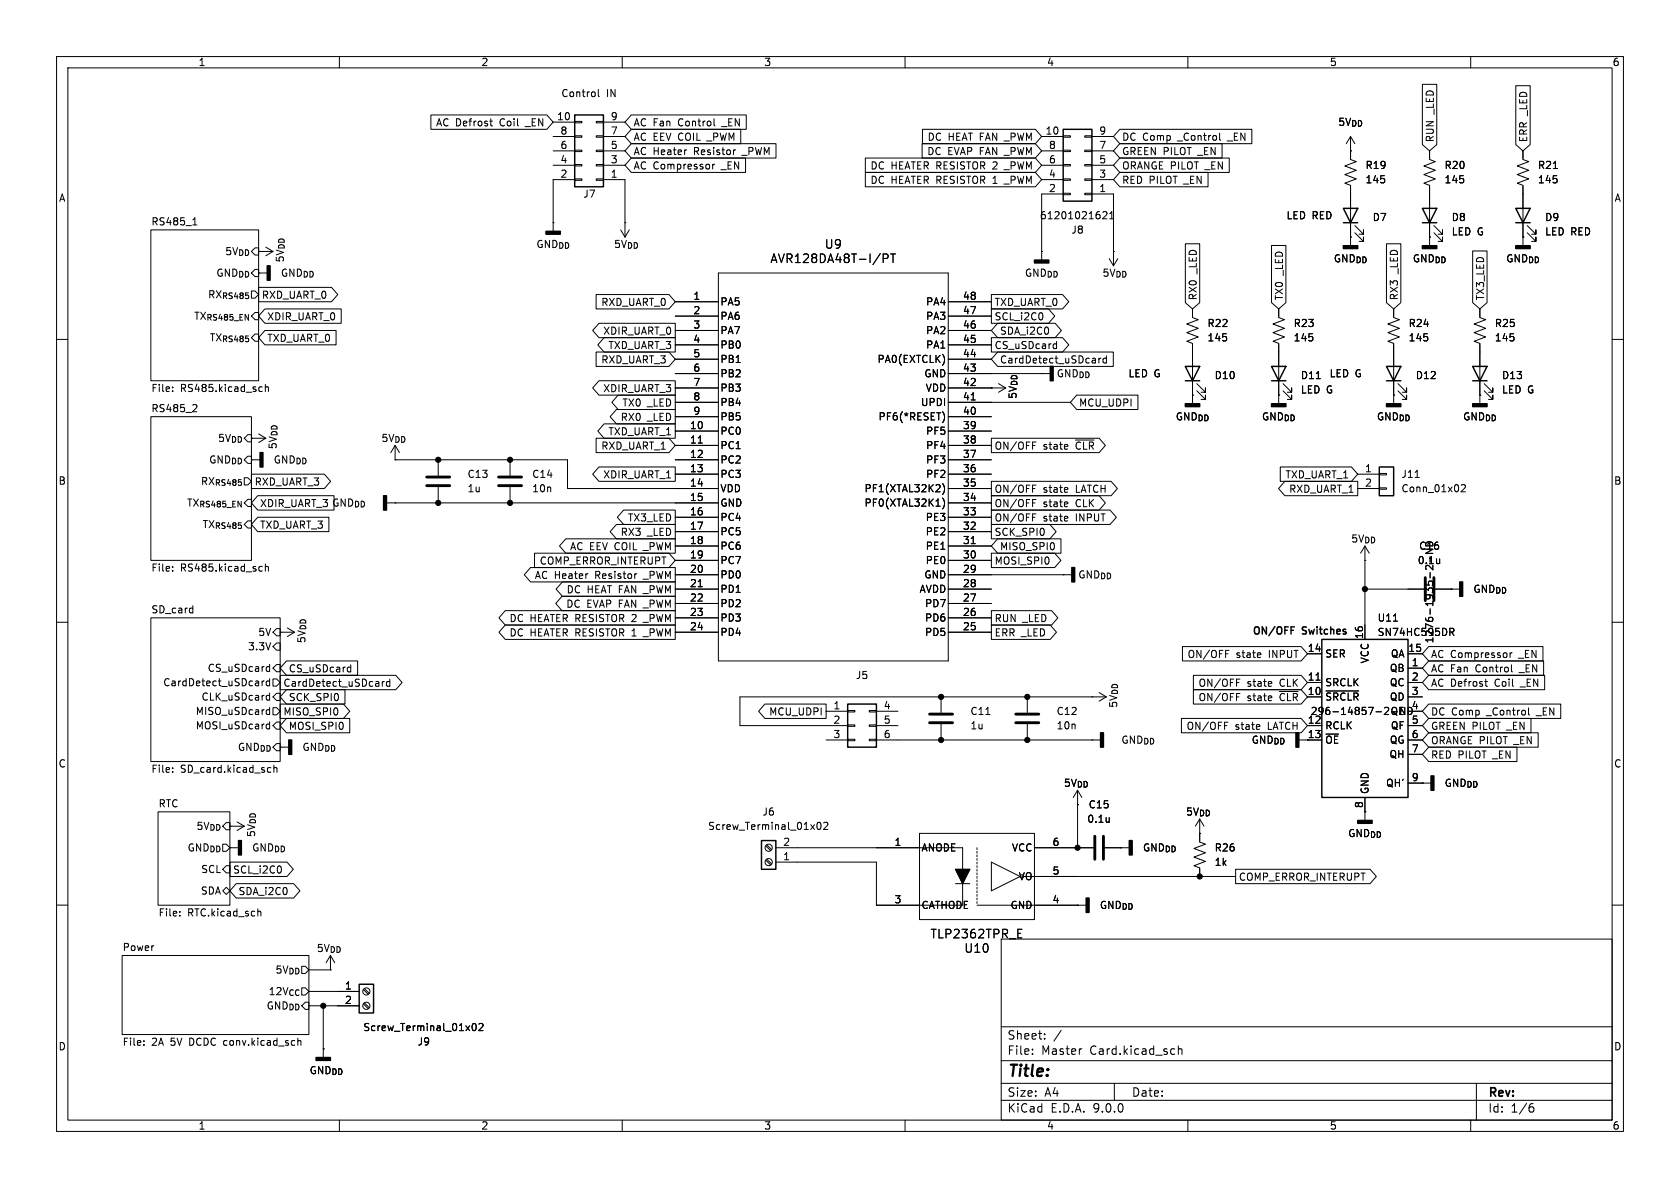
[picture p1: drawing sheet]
<svg xmlns="http://www.w3.org/2000/svg" width="297mm" height="210mm" viewBox="0 0 297 210" stroke-linecap="round" stroke-linejoin="round" font-family="sans-serif">
<defs><g id="words">
<text font-size="2.8" x="178" y="190.9">Title:</text>
<g font-size="2.1">
<text x="136.1" y="46.7">AVR128DA48T-I/PT</text>
<text x="145.7" y="44.2">U9</text>
<text x="164.4" y="166.1">TLP2362TPR_E</text>
<text x="170.4" y="168.6">U10</text>
<text x="178" y="184">Sheet:</text>
<text x="178" y="186.7">File:</text>
<text x="184.1" y="186.7">Master</text>
<text x="192.7" y="186.7">Card.kicad_sch</text>
<text x="178" y="196.9">KiCad</text>
<text x="178" y="194.1">Size:</text>
<text x="184.7" y="194.1">A4</text>
<text x="185.7" y="196.9">E.D.A.</text>
<text x="193.3" y="196.9">9.0.0</text>
<text x="200" y="194.1">Date:</text>
<text x="263" y="194.3">Rev:</text>
<text x="263" y="196.9">Id:</text>
<text x="267.1" y="196.9">1/6</text>
</g>
<g font-size="1.8">
<text x="35" y="11.9">1</text>
<text x="85" y="11.9">2</text>
<text x="135" y="11.9">3</text>
<text x="185" y="11.9">4</text>
<text x="235" y="11.9">5</text>
<text x="285" y="11.9">6</text>
<text x="99.1" y="17.4">Control</text>
<text x="107.2" y="17.4">IN</text>
<text x="77" y="22.5">AC Defrost</text>
<text x="88.5" y="22.5">Coil</text>
<text x="93.3" y="22.5">_EN</text>
<text x="98.4" y="21.3">10</text>
<text x="99" y="23.9">8</text>
<text x="107.9" y="23.9">7</text>
<text x="107.9" y="21.3">9</text>
<text x="111.9" y="22.5">AC Fan</text>
<text x="120" y="22.5">Control</text>
<text x="128.1" y="22.5">_EN</text>
<text x="184.7" y="23.9">10</text>
<text x="194.2" y="23.9">9</text>
<text x="236.5" y="22.5">5V_{DD}</text>
<text x="253.7" y="20.1" transform="rotate(-90 253.7 20.1)">_LED</text>
<text x="99" y="29">4</text>
<text x="99" y="26.4">6</text>
<text x="107.9" y="29">3</text>
<text x="107.9" y="26.4">5</text>
<text x="111.9" y="27.6">AC Heater</text>
<text x="111.9" y="25.1">AC EEV COIL</text>
<text x="122.8" y="27.6">Resistor</text>
<text x="125.4" y="25.1">_PWM</text>
<text x="131.6" y="27.6">_PWM</text>
<text x="163.8" y="27.6">DC EVAP FAN _PWM</text>
<text x="163.9" y="25.1">DC HEAT FAN _PWM</text>
<text x="185.3" y="29">6</text>
<text x="185.3" y="26.4">8</text>
<text x="194.2" y="29">5</text>
<text x="194.2" y="26.4">7</text>
<text x="198.3" y="27.6">GREEN PILOT</text>
<text x="198.3" y="25.1">DC Comp</text>
<text x="208.4" y="25.1">_Control</text>
<text x="212" y="27.6">_EN</text>
<text x="217.5" y="25.1">_EN</text>
<text x="253.7" y="25.2" transform="rotate(-90 253.7 25.2)">RUN</text>
<text x="270.2" y="25.2" transform="rotate(-90 270.2 25.2)">ERR _LED</text>
<text x="10.3" y="35.9">A</text>
<text x="99" y="31.5">2</text>
<text x="103" y="35.2">J7</text>
<text x="107.9" y="31.5">1</text>
<text x="111.9" y="30.2">AC Compressor</text>
<text x="127.7" y="30.2">_EN</text>
<text x="153.8" y="30.2">DC HEATER RESISTOR 2</text>
<text x="153.8" y="32.7">DC HEATER RESISTOR 1</text>
<text x="178.2" y="30.2">_PWM</text>
<text x="178.2" y="32.7">_PWM</text>
<text x="185.3" y="34">2</text>
<text x="185.3" y="31.5">4</text>
<text x="194.2" y="34">1</text>
<text x="194.2" y="31.5">3</text>
<text x="198.3" y="30.2">ORANGE PILOT</text>
<text x="198.3" y="32.7">RED PILOT</text>
<text x="209.5" y="32.7">_EN</text>
<text x="213.3" y="30.2">_EN</text>
<text x="241.3" y="32.6">145</text>
<text x="241.3" y="30.1">R19</text>
<text x="255.3" y="32.6">145</text>
<text x="255.3" y="30.1">R20</text>
<text x="271.8" y="32.6">145</text>
<text x="271.8" y="30.1">R21</text>
<text x="285.3" y="35.9">A</text>
<text x="26.7" y="39.9">RS485_1</text>
<text x="183.7" y="39">61201021621</text>
<text x="189.3" y="41.5">J8</text>
<text x="227.3" y="39">LED RED</text>
<text x="242.6" y="39.3">D7</text>
<text x="256.5" y="39.3">D8</text>
<text x="256.5" y="41.8">LED G</text>
<text x="273.1" y="39.3">D9</text>
<text x="273.1" y="41.8">LED RED</text>
<text x="39.7" y="45.3">5V_{DD}</text>
<text x="50.4" y="46.5" transform="rotate(-90 50.4 46.5)">5V_{DD}</text>
<text x="94.7" y="44">GND_{DD}</text>
<text x="108.4" y="44">5V_{DD}</text>
<text x="235.7" y="46.6">GND_{DD}</text>
<text x="249.7" y="46.6">GND_{DD}</text>
<text x="266.2" y="46.6">GND_{DD}</text>
<text x="36.6" y="52.9">RX_{RS485}RXD_UART_0</text>
<text x="38.1" y="49.1">GND_{DD}</text>
<text x="49.5" y="49.1">GND_{DD}</text>
<text x="122.5" y="53.1">1</text>
<text x="170.1" y="53.1">48</text>
<text x="181.1" y="49.1">GND_{DD}</text>
<text x="194.8" y="49.1">5V_{DD}</text>
<text x="211.8" y="53.2" transform="rotate(-90 211.8 53.2)">RX0</text>
<text x="211.8" y="48.3" transform="rotate(-90 211.8 48.3)">_LED</text>
<text x="227" y="53.2" transform="rotate(-90 227 53.2)">TX0</text>
<text x="227" y="48.6" transform="rotate(-90 227 48.6)">_LED</text>
<text x="247.3" y="53.2" transform="rotate(-90 247.3 53.2)">RX3</text>
<text x="247.3" y="48.3" transform="rotate(-90 247.3 48.3)">_LED</text>
<text x="262.6" y="53.2" transform="rotate(-90 262.6 53.2)">TX3_LED</text>
<text x="34.2" y="56.7">TX_{RS485_EN}XDIR_UART_0</text>
<text x="106.2" y="54.3">RXD_UART_0</text>
<text x="106.5" y="59.4">XDIR_UART_0</text>
<text x="122.5" y="55.6">2</text>
<text x="122.5" y="58.2">3</text>
<text x="127.3" y="54.2">PA5</text>
<text x="127.3" y="56.7">PA6</text>
<text x="127.3" y="59.3">PA7</text>
<text x="163.6" y="54.2">PA4</text>
<text x="163.6" y="56.7">PA3</text>
<text x="163.6" y="59.3">PA2</text>
<text x="170.1" y="55.6">47</text>
<text x="170.1" y="58.2">46</text>
<text x="175.7" y="56.8">SCL_i2C0</text>
<text x="175.7" y="54.3">TXD_UART_0</text>
<text x="176.7" y="59.4">SDA_i2C0</text>
<text x="213.4" y="58">R22</text>
<text x="228.6" y="58">R23</text>
<text x="248.9" y="58">R24</text>
<text x="264.2" y="58">R25</text>
<text x="36.9" y="60.6">TX_{RS485} TXD_UART_0</text>
<text x="106.2" y="64.5">RXD_UART_3</text>
<text x="107.5" y="61.9">TXD_UART_3</text>
<text x="122.5" y="60.7">4</text>
<text x="122.5" y="63.2">5</text>
<text x="122.5" y="65.8">6</text>
<text x="127.3" y="61.8">PB0</text>
<text x="127.3" y="64.4">PB1</text>
<text x="155" y="64.4">PA0(EXTCLK)</text>
<text x="163.6" y="61.8">PA1</text>
<text x="170.1" y="60.7">45</text>
<text x="170.1" y="63.2">44</text>
<text x="170.1" y="65.8">43</text>
<text x="175.7" y="61.9">CS_uSDcard</text>
<text x="176.7" y="64.5">CardDetect_uSDcard</text>
<text x="213.4" y="60.6">145</text>
<text x="228.6" y="60.6">145</text>
<text x="248.9" y="60.6">145</text>
<text x="264.2" y="60.6">145</text>
<text x="26.7" y="69.6">File:</text>
<text x="31.9" y="69.6">RS485.kicad_sch</text>
<text x="106.5" y="69.5">XDIR_UART_3</text>
<text x="122.5" y="68.3">7</text>
<text x="122.5" y="70.9">8</text>
<text x="127.3" y="66.9">PB2</text>
<text x="127.3" y="69.4">PB3</text>
<text x="127.3" y="72">PB4</text>
<text x="162.7" y="72">UPDI</text>
<text x="163.3" y="66.9">GND</text>
<text x="163.6" y="69.4">VDD</text>
<text x="170.1" y="68.3">42</text>
<text x="170.1" y="70.9">41</text>
<text x="179.9" y="70.6" transform="rotate(-90 179.9 70.6)">5V_{DD}</text>
<text x="186.7" y="66.9">GND_{DD}</text>
<text x="199.4" y="66.9">LED G</text>
<text x="214.6" y="67.2">D10</text>
<text x="229.9" y="69.8">LED G</text>
<text x="229.9" y="67.2">D11</text>
<text x="235" y="66.9">LED G</text>
<text x="250.2" y="67.2">D12</text>
<text x="265.4" y="69.8">LED G</text>
<text x="265.4" y="67.2">D13</text>
<text x="26.7" y="72.9">RS485_2</text>
<text x="107.5" y="77.2">TXD_UART_1</text>
<text x="109.6" y="74.6">RX0</text>
<text x="109.9" y="72.1">TX0</text>
<text x="114.5" y="72.1">_LED</text>
<text x="114.5" y="74.6">_LED</text>
<text x="121.9" y="75.9">10</text>
<text x="122.5" y="73.4">9</text>
<text x="127.3" y="74.5">PB5</text>
<text x="127.3" y="77.1">PC0</text>
<text x="155.2" y="74.5">PF6(*RESET)</text>
<text x="163.6" y="77.1">PF5</text>
<text x="170.1" y="73.4">40</text>
<text x="170.1" y="75.9">39</text>
<text x="190.7" y="72.1">MCU_UDPI</text>
<text x="207.7" y="74.5">GND_{DD}</text>
<text x="223" y="74.5">GND_{DD}</text>
<text x="243.3" y="74.5">GND_{DD}</text>
<text x="258.5" y="74.5">GND_{DD}</text>
<text x="36.8" y="82.1">GND_{DD}</text>
<text x="38.4" y="78.3">5V_{DD}</text>
<text x="48.3" y="82.1">GND_{DD}</text>
<text x="49.1" y="79.5" transform="rotate(-90 49.1 79.5)">5V_{DD}</text>
<text x="67.3" y="78.3">5V_{DD}</text>
<text x="106.2" y="79.7">RXD_UART_1</text>
<text x="121.9" y="78.5">11</text>
<text x="121.9" y="81">12</text>
<text x="121.9" y="83.6">13</text>
<text x="127.3" y="79.6">PC1</text>
<text x="127.3" y="82.1">PC2</text>
<text x="163.6" y="79.6">PF4</text>
<text x="163.6" y="82.1">PF3</text>
<text x="170.1" y="78.5">38</text>
<text x="170.1" y="81">37</text>
<text x="170.1" y="83.6">36</text>
<text x="175.7" y="79.7">ON/OFF</text>
<text x="184.4" y="79.7">state</text>
<text x="190.3" y="79.7">~{CLR}</text>
<text x="241.2" y="83.6">1</text>
<text x="10.3" y="85.9">B</text>
<text x="32.9" y="89.8">TX_{RS485_EN}XDIR_UART_3 GND_{DD}</text>
<text x="35.4" y="86">RX_{RS485}RXD_UART_3</text>
<text x="82.6" y="87.2">1u</text>
<text x="82.6" y="84.7">C13</text>
<text x="94" y="84.7">C14</text>
<text x="94" y="87.2">10n</text>
<text x="106.5" y="84.8">XDIR_UART_1</text>
<text x="121.9" y="86.1">14</text>
<text x="121.9" y="88.6">15</text>
<text x="127.3" y="84.7">PC3</text>
<text x="127.3" y="87.2">VDD</text>
<text x="127.3" y="89.8">GND</text>
<text x="152.7" y="87.2">PF1(XTAL32K2)</text>
<text x="152.7" y="89.8">PF0(XTAL32K1)</text>
<text x="163.6" y="84.7">PF2</text>
<text x="170.1" y="86.1">35</text>
<text x="170.1" y="88.6">34</text>
<text x="175.7" y="89.9">ON/OFF</text>
<text x="175.7" y="87.3">ON/OFF</text>
<text x="184.4" y="89.9">state</text>
<text x="184.4" y="87.3">state</text>
<text x="190.3" y="89.9">CLK</text>
<text x="190.3" y="87.3">LATCH</text>
<text x="227.1" y="84.8">TXD_UART_1</text>
<text x="227.8" y="87.3">RXD_UART_1</text>
<text x="241.2" y="86.1">2</text>
<text x="247.7" y="87.2">Conn_01x02</text>
<text x="247.7" y="84.7">J11</text>
<text x="285.3" y="85.9">B</text>
<text x="35.7" y="93.6">TX_{RS485} TXD_UART_3</text>
<text x="109.6" y="94.9">RX3</text>
<text x="110.9" y="92.4">TX3_LED</text>
<text x="114.5" y="94.9">_LED</text>
<text x="121.9" y="91.2">16</text>
<text x="121.9" y="93.7">17</text>
<text x="127.3" y="92.3">PC4</text>
<text x="127.3" y="94.8">PC5</text>
<text x="163.6" y="92.3">PE3</text>
<text x="163.6" y="94.8">PE2</text>
<text x="170.1" y="91.2">33</text>
<text x="170.1" y="93.7">32</text>
<text x="175.7" y="94.9">SCK_SPI0</text>
<text x="175.7" y="92.4">ON/OFF</text>
<text x="184.4" y="92.4">state</text>
<text x="190.3" y="92.4">INPUT</text>
<text x="26.7" y="101.4">File:</text>
<text x="31.9" y="101.4">RS485.kicad_sch</text>
<text x="95.3" y="100">COMP_ERROR_INTERUPT</text>
<text x="100.7" y="97.5">AC EEV COIL</text>
<text x="114.2" y="97.5">_PWM</text>
<text x="121.9" y="96.3">18</text>
<text x="121.9" y="98.8">19</text>
<text x="121.9" y="101.3">20</text>
<text x="127.3" y="97.4">PC6</text>
<text x="127.3" y="99.9">PC7</text>
<text x="163.6" y="97.4">PE1</text>
<text x="163.6" y="99.9">PE0</text>
<text x="170.1" y="96.3">31</text>
<text x="170.1" y="98.8">30</text>
<text x="170.1" y="101.3">29</text>
<text x="175.7" y="100">MOSI_SPI0</text>
<text x="176.7" y="97.5">MISO_SPI0</text>
<text x="238.8" y="96.1">5V_{DD}</text>
<text x="250.5" y="99.9">0.1u</text>
<text x="250.8" y="97.4">C16</text>
<text x="94.4" y="102.6">AC Heater</text>
<text x="100" y="107.6">DC EVAP FAN _PWM</text>
<text x="100.1" y="105.1">DC HEAT FAN _PWM</text>
<text x="105.3" y="102.6">Resistor</text>
<text x="114.2" y="102.6">_PWM</text>
<text x="121.9" y="103.9">21</text>
<text x="121.9" y="106.4">22</text>
<text x="127.3" y="102.5">PD0</text>
<text x="127.3" y="105">PD1</text>
<text x="127.3" y="107.5">PD2</text>
<text x="162.5" y="105">AVDD</text>
<text x="163.3" y="102.5">GND</text>
<text x="163.4" y="107.5">PD7</text>
<text x="170.1" y="103.9">28</text>
<text x="170.1" y="106.4">27</text>
<text x="190.5" y="102.5">GND_{DD}</text>
<text x="260.4" y="105">GND_{DD}</text>
<text x="26.7" y="108.5">SD_card</text>
<text x="45.6" y="112.6">5V</text>
<text x="54.2" y="113.8" transform="rotate(-90 54.2 113.8)">5V_{DD}</text>
<text x="90" y="110.2">DC HEATER RESISTOR 2</text>
<text x="90" y="112.7">DC HEATER RESISTOR 1</text>
<text x="114.4" y="110.2">_PWM</text>
<text x="114.4" y="112.7">_PWM</text>
<text x="121.9" y="109">23</text>
<text x="121.9" y="111.5">24</text>
<text x="127.3" y="110.1">PD3</text>
<text x="127.3" y="112.6">PD4</text>
<text x="163.4" y="110.1">PD6</text>
<text x="163.4" y="112.6">PD5</text>
<text x="170.1" y="109">26</text>
<text x="170.1" y="111.5">25</text>
<text x="175.7" y="110.2">RUN</text>
<text x="175.7" y="112.7">ERR _LED</text>
<text x="180.8" y="110.2">_LED</text>
<text x="221.3" y="112.5">ON/OFF</text>
<text x="230.2" y="112.5">Switches</text>
<text x="241" y="113.1" transform="rotate(-90 241 113.1)">16</text>
<text x="243.5" y="110.1">U11</text>
<text x="243.5" y="112.6">SN74HC595DR</text>
<text x="253.6" y="113.8" transform="rotate(-90 253.6 113.8)">1276-1935-2-ND</text>
<text x="36.6" y="119">CS_uSDcard</text>
<text x="43.8" y="115.2">3.3V</text>
<text x="51" y="119.1">CS_uSDcard</text>
<text x="209.9" y="116.5">ON/OFF</text>
<text x="218.5" y="116.5">state</text>
<text x="224.4" y="116.5">INPUT</text>
<text x="231.1" y="115.3">14</text>
<text x="234.2" y="116.4">SER</text>
<text x="242.2" y="117.4" transform="rotate(-90 242.2 117.4)">VCC</text>
<text x="245.6" y="119">QB</text>
<text x="245.8" y="116.4">QA</text>
<text x="248.9" y="115.3">15</text>
<text x="249.5" y="117.9">1</text>
<text x="252.9" y="119.1">AC Fan</text>
<text x="252.9" y="116.5">AC Compressor</text>
<text x="261" y="119.1">Control</text>
<text x="268.7" y="116.5">_EN</text>
<text x="269" y="119.1">_EN</text>
<text x="28.8" y="121.5">CardDetect_uSDcard</text>
<text x="35.5" y="124.1">CLK_uSDcard</text>
<text x="50" y="121.6">CardDetect_uSDcard</text>
<text x="51" y="124.1">SCK_SPI0</text>
<text x="147.2" y="125.5">1</text>
<text x="151.2" y="120.2">J5</text>
<text x="156.1" y="125.5">4</text>
<text x="197.7" y="125.2" transform="rotate(-90 197.7 125.2)">5V_{DD}</text>
<text x="211.8" y="121.6">ON/OFF</text>
<text x="211.8" y="124.1">ON/OFF</text>
<text x="220.5" y="121.6">state</text>
<text x="220.5" y="124.1">state</text>
<text x="226.3" y="121.6">CLK</text>
<text x="226.3" y="124.1">~{CLR}</text>
<text x="231.1" y="120.4">11</text>
<text x="231.1" y="122.9">10</text>
<text x="234.2" y="121.5">SRCLK</text>
<text x="234.2" y="124.1">~{SRCLR}</text>
<text x="245.6" y="121.5">QC</text>
<text x="245.6" y="124.1">QD</text>
<text x="249.5" y="120.4">2</text>
<text x="249.5" y="122.9">3</text>
<text x="249.5" y="125.5">4</text>
<text x="252.9" y="121.6">AC Defrost</text>
<text x="264.4" y="121.6">Coil</text>
<text x="269.2" y="121.6">_EN</text>
<text x="34.5" y="126.6">MISO_uSDcard</text>
<text x="34.5" y="129.1">MOSI_uSDcard</text>
<text x="50" y="126.7">MISO_SPI0</text>
<text x="51" y="129.2">MOSI_SPI0</text>
<text x="135.9" y="126.7">MCU_UDPI</text>
<text x="147.2" y="128">2</text>
<text x="147.2" y="130.6">3</text>
<text x="156.1" y="128">5</text>
<text x="156.1" y="130.6">6</text>
<text x="171.5" y="129.1">1u</text>
<text x="171.5" y="126.6">C11</text>
<text x="186.7" y="126.6">C12</text>
<text x="186.7" y="129.1">10n</text>
<text x="198.1" y="131.7">GND_{DD}</text>
<text x="209.7" y="129.2">ON/OFF</text>
<text x="218.3" y="129.2">state</text>
<text x="221.2" y="131.7">GND_{DD}</text>
<text x="224.2" y="129.2">LATCH</text>
<text x="231.1" y="128">12</text>
<text x="231.1" y="130.6">13</text>
<text x="231.6" y="126.6">296-14857-2-ND QE</text>
<text x="234.2" y="129.1">RCLK</text>
<text x="234.2" y="131.7">~{OE}</text>
<text x="245.6" y="131.7">QG</text>
<text x="245.8" y="129.1">QF</text>
<text x="249.5" y="128">5</text>
<text x="249.5" y="130.6">6</text>
<text x="252.9" y="126.7">DC Comp</text>
<text x="252.9" y="131.8">ORANGE PILOT</text>
<text x="252.9" y="129.2">GREEN PILOT</text>
<text x="263" y="126.7">_Control</text>
<text x="266.6" y="129.2">_EN</text>
<text x="267.9" y="131.8">_EN</text>
<text x="272.1" y="126.7">_EN</text>
<text x="10.3" y="135.9">C</text>
<text x="26.7" y="136.9">File:</text>
<text x="31.9" y="136.9">SD_card.kicad_sch</text>
<text x="41.9" y="132.9">GND_{DD}</text>
<text x="53.3" y="132.9">GND_{DD}</text>
<text x="245.5" y="134.2">QH</text>
<text x="249.5" y="133.1">7</text>
<text x="252.9" y="134.3">RED PILOT</text>
<text x="264.1" y="134.3">_EN</text>
<text x="285.3" y="135.9">C</text>
<text x="27.9" y="142.8">RTC</text>
<text x="188" y="139.3">5V_{DD}</text>
<text x="192.4" y="143.1">C15</text>
<text x="241" y="142.9" transform="rotate(-90 241 142.9)">8</text>
<text x="242.2" y="140.5" transform="rotate(-90 242.2 140.5)">GND</text>
<text x="244.9" y="139.3">QH'</text>
<text x="249.5" y="138.2">9</text>
<text x="255.3" y="139.3">GND_{DD}</text>
<text x="34.6" y="146.9">5V_{DD}</text>
<text x="45.3" y="148.1" transform="rotate(-90 45.3 148.1)">5V_{DD}</text>
<text x="125.1" y="146.9">Screw_Terminal_01x02</text>
<text x="134.7" y="144.4">J6</text>
<text x="138.4" y="149.6">2</text>
<text x="158" y="149.6">1</text>
<text x="186" y="149.6">6</text>
<text x="192.1" y="145.6">0.1u</text>
<text x="209.6" y="144.4">5V_{DD}</text>
<text x="238.2" y="148.2">GND_{DD}</text>
<text x="33" y="150.7">GND_{DD}</text>
<text x="35.5" y="154.5">SCL</text>
<text x="41.1" y="154.6">SCL_i2C0</text>
<text x="44.5" y="150.7">GND_{DD}</text>
<text x="138.4" y="152.1">1</text>
<text x="162.8" y="150.7">ANODE</text>
<text x="178.8" y="150.7">VCC</text>
<text x="180" y="155.8">VO</text>
<text x="186" y="154.7">5</text>
<text x="201.9" y="150.7">GND_{DD}</text>
<text x="214.6" y="150.7">R26</text>
<text x="214.6" y="153.3">1k</text>
<text x="218.9" y="155.9">COMP_ERROR_INTERUPT</text>
<text x="35.4" y="158.3">SDA</text>
<text x="42.1" y="158.4">SDA_i2C0</text>
<text x="158" y="159.8">3</text>
<text x="162.8" y="160.9">CATHODE</text>
<text x="178.6" y="160.9">GND</text>
<text x="186" y="159.8">4</text>
<text x="194.3" y="160.9">GND_{DD}</text>
<text x="27.9" y="162.3">File:</text>
<text x="33.2" y="162.3">RTC.kicad_sch</text>
<text x="21.6" y="168.2">Power</text>
<text x="48.6" y="172.3">5V_{DD}</text>
<text x="55.9" y="168.5">5V_{DD}</text>
<text x="47" y="178.7">GND_{DD}</text>
<text x="47.4" y="176.1">12V_{CC}</text>
<text x="60.9" y="175">1</text>
<text x="60.9" y="177.5">2</text>
<text x="10.3" y="185.9">D</text>
<text x="21.6" y="185.2">File:</text>
<text x="26.8" y="185.2">2A</text>
<text x="30.3" y="185.2">5V</text>
<text x="33.8" y="185.2">DCDC conv.kicad_sch</text>
<text x="64.1" y="182.5">Screw_Terminal_01x02</text>
<text x="73.7" y="185">J9</text>
<text x="285.3" y="185.9">D</text>
<text x="54.6" y="190.1">GND_{DD}</text>
<text x="35" y="199.9">1</text>
<text x="85" y="199.9">2</text>
<text x="135" y="199.9">3</text>
<text x="185" y="199.9">4</text>
<text x="235" y="199.9">5</text>
<text x="285" y="199.9">6</text>
</g>
</g></defs>
<g fill="none" stroke="#000" stroke-width=".18">
<path d="M10 10h277v190h-277zM12 12h273v186h-273zM60 10v2M105.8 15.8v1.1l.2 .2M110 10v2M160 10v2M210 10v2M251.5 14.9h2.5v10.7l-1.3 1.1-1.2-1.1zM260 10v2M268 15.2h2.5v10.4l-1.3 1.1-1.2-1.1zM34.1 39.8h.7M34.2 38.8l.3-.3v1.3"/>
<path d="M76.2 20.3h20.5l1.1 1.3-1.1 1.3h-20.5zM86.6 21.4h.5M86.8 22.1l.3 .2M97.8 39.4h.1M97.8 29.2h3.8M97.8 26.7h3.8M97.8 24.1h3.8M97.8 21.6h3.8M101.6 31.6h1.3v.3h-1.3zM101.6 29.1h1.3v.2h-1.3zM101.6 26.5h1.3v.3h-1.3zM101.6 24h1.3v.3h-1.3z"/>
<path d="M101.6 21.5h1.3v.2h-1.3zM101.6 31.8h-3.8v9.1M105.4 31.6h1.3v.3h-1.3zM105.4 29.1h1.3v.2h-1.3zM105.4 26.5h1.3v.3h-1.3zM105.4 24h1.3v.3h-1.3zM105.4 21.5h1.3v.2h-1.3zM106.7 31.8h3.8v10.1M106.7 29.2h3.8M106.7 26.7h3.8M106.7 24.1h3.8M106.7 21.6h3.8"/>
<path d="M110.5 39.4h.1M111.6 20.3h20.3v2.6h-20.3l-1.1-1.3zM111.6 25.4h25.6v2.5h-25.6l-1.1-1.2zM111.6 27.9h20.2v2.6h-20.2l-1.1-1.3zM111.6 22.9h19.4v2.5h-19.4l-1.1-1.3zM121.3 26.5h.1M126 29v.9M126.2 21v1.1l.2 .2M126.4 29l-.4 .3M130 26.5l-.2 .1M153 27.9h30l1.1 1.3-1.1 1.3h-30zM153 30.5h30l1.1 1.3-1.1 1.2h-30z"/>
<path d="M163 25.4h20l1.1 1.3-1.1 1.2h-20zM163.1 22.9h19.9l1.1 1.2-1.1 1.3h-19.9zM177.5 30h.9M177.5 32.5h.9M184.1 31.8h3.9M184.1 29.2h3.9M184.1 26.7h3.9M184.1 24.1h3.9M188 34.2h1.2v.2h-1.2zM188 31.6h1.2v.3h-1.2zM188 29.1h1.2v.2h-1.2zM188 26.5h1.2v.3h-1.2z"/>
<path d="M188 24h1.2v.3h-1.2zM188 34.3h-3.9v11.7M191.8 34.2h1.2v.2h-1.2zM191.8 31.6h1.2v.3h-1.2zM191.8 29.1h1.2v.2h-1.2zM191.8 26.5h1.2v.3h-1.2zM191.8 24h1.2v.3h-1.2zM193 31.8h3.8M193 29.2h3.8M193 26.7h3.8M193 24.1h3.8M193 34.3h3.8v12.7"/>
<path d="M195 37.5l.5-.1 .2 .4-.8 .9h.8M196.2 38.7h.7M196.2 37.8l.3-.4v1.3M198 27.9h19.3v2.6h-19.3l-1.2-1.3zM198 30.5h15.6v2.5h-15.6l-1.2-1.2zM198 25.4h18v2.5h-18l-1.2-1.2zM198 22.9h23.3v2.5h-23.3l-1.2-1.3zM215.6 23.5v1.1l.2 .2M238.8 26.7h.1M238.8 24.1v4.1l1 .4-2.1 .7 2.1 .8-2.1 .8 2.1 .7-2.1 .8 1.1 .4v10.6M238.8 24.1l-.8 1.3M238.8 24.1l.7 1.3"/>
<path d="M239.5 39.9l1.5 1.5v-.8v.8h-.7M252.7 26.7v1.5l1 .4-2 .7 2 .8-2 .8 2 .7-2 .8 1 .4v10.6M253.5 39.9l1.5 1.5v-.8v.8h-.7M269.2 26.7v1.5l1.1 .4-2.1 .7 2.1 .8-2.1 .8 2.1 .7-2.1 .8 1 .4v10.6M270 39.9l1.5 1.5v-.8v.8h-.7M274.6 29.8h.7M26.7 40.6h19v26.7h-19zM45.7 50.8h12.9l1.1 1.3-1.1 1.2h-12.9zM45.7 44.5h2.6M46.8 58.4h12.6v2.6h-12.6l-1.1-1.3zM46.8 54.6h13.5v2.6h-13.5l-1.1-1.3zM47 43.7l1.3 .8"/>
<path d="M48.3 44.5l-1.3 .7M105.4 52.1h12.9l1.1 1.2-1.1 1.3h-12.9zM105.9 57.1h13.5v2.6h-13.5l-1.1-1.3zM106.8 59.7h12.6v2.5h-12.6l-1.1-1.2zM109.7 40.6l.8 1.3M111.3 40.6l-.8 1.3M119.4 53.3h7.6M119.4 55.9h7.6M119.4 58.4h7.6M127 48.3h40.6v68.5h-40.6zM156.1 45.7l.8-.1 .1-.2-.1-.4-.2-.1h-.6v1.5M157.4 44.9h.9"/>
<path d="M157.9 44.9v1.5M167.6 53.3h7.7M167.6 55.9h7.7M167.6 58.4h7.7M175.3 59.7h12.5l1.2 1.3-1.2 1.2h-12.5zM175.3 54.6h10.1l1.1 1.3-1.1 1.3h-10.1zM175.3 52.1h12.5l1.2 1.2-1.2 1.3h-12.5zM176.4 57.1h10.1l1.1 1.3-1.1 1.3h-10.1l-1.1-1.3zM184.1 44.5h.1M184.3 55.5v.8M196.1 45.7l.7 1.3M196.8 44.5h.1"/>
<path d="M197.6 45.7l-.8 1.3M209.5 43.1h2.6v10.4l-1.3 1.1-1.3-1.1zM210.8 54.6v1.5l1 .4-2 .8 2 .7-2 .8 2 .8-2 .7 1 .4v10.7M224.8 43.4h2.5v10.1l-1.2 1.1-1.3-1.1zM226.1 54.6v1.5l1 .4-2.1 .8 2.1 .7-2.1 .8 2.1 .8-2.1 .7 1.1 .4v10.7M238.8 41.9h.1M239.5 41.1l1.5 1.6v-.8v.8h-.7M245.1 43.1h2.6v10.4l-1.3 1.1-1.3-1.1zM246.4 54.6v1.5l1 .4-2 .8 2 .7-2 .8 2 .8-2 .7 1 .4v10.7M252.7 41.9h.1M253.5 41.1l1.5 1.6v-.8v.8h-.7M260.3 44.4h2.6v9.1l-1.3 1.1-1.3-1.1z"/>
<path d="M261.6 54.6v1.5l1 .4-2 .8 2 .7-2 .8 2 .8-2 .7 1 .4v10.7M269.2 41.9h.1M270 41.1l1.5 1.6v-.8v.8h-.7M10 60h2M26.7 73.7h17.7v25.4h-17.7zM30.5 68.4v.2M30.5 69.1v.1M34.6 71.5l.2 .3v.3l-.8 .7h.8M44.4 77.5h2.6M45.7 76.7l1.3 .8M46 68.4h.4M46.4 69.2h-.4"/>
<path d="M46.9 68.5l.2-.1h.3l.1 .8M46.9 67.9v1.3M47 77.5l-1.3 .7M69.8 78.7l-.7 1.3M69.8 78.7l.8 1.3M69.8 78.7v2.6M105.4 62.2h12.9l1.1 1.3-1.1 1.3h-12.9zM105.4 77.5h12.9l1.1 1.2-1.1 1.3h-12.9zM105.9 67.3h13.5v2.6h-13.5l-1.1-1.3zM106.8 74.9h12.6v2.6h-12.6l-1.1-1.3zM109 72.4h10.4v2.5h-10.4l-1.1-1.2zM109.3 69.8h10.1v2.6h-10.1l-1.1-1.3z"/>
<path d="M119.4 61h7.6M119.4 63.5h7.6M119.4 66h7.6M119.4 68.6h7.6M119.4 71.1h7.6M119.4 73.7h7.6M119.4 76.2h7.6M119.4 78.7h7.6M123.4 78.3h.8M166.7 72.8a1.49 1.49 0 0 1 0 1.9M166.9 63.2v.8M167.6 61h7.7"/>
<path d="M167.6 63.5h7.7M167.6 66h18.1M167.6 68.6h10.2M167.6 71.1h21.6M167.6 73.7h7.7M167.6 76.2h7.7M167.6 78.7h7.7M171.7 70.7h.7M175.3 68.6h.1M175.3 77.5h19l1.1 1.2-1.1 1.3h-19zM176.4 62.2h20.4v2.6h-20.4l-1.1-1.3zM176.5 67.8l1.3 .8"/>
<path d="M177.8 68.6l-1.3 .7M182.5 78.1h.7M184.1 66h.1M186.4 60.8h.4M186.8 60.4v1.2M186.8 61.6h-.4M190.1 77.8h3.3M190.3 69.8h10.9v2.6h-10.9l-1.1-1.3zM194.3 63.3v.9M194.6 63.3l-.3 .3M195.6 63.4l-.4-.1-.2 .3 .1 .5h.5M195.6 62.9v1.3"/>
<path d="M210.8 69.9h.1M211.6 69.1l1.5 1.5v-.7v.7h-.8M211.6 67.8l1.5 1.5v-.7v.7h-.8M226.1 69.9h.1M226.8 69.1l1.5 1.5v-.7v.7h-.7M226.8 67.8l1.5 1.5v-.7v.7h-.7M232.7 66.9h.7M246.4 69.9h.1M247.1 69.1l1.6 1.5v-.7v.7h-.8M247.1 67.8l1.6 1.5v-.7v.7h-.8M261.6 69.9h.1M262.4 69.1l1.5 1.5v-.7v.7h-.8"/>
<path d="M262.4 67.8l1.5 1.5v-.7v.7h-.8M285 60h2M44.4 83.8h12.9l1.1 1.3-1.1 1.3h-12.9zM45.6 87.6h13.5v2.6h-13.5l-1.2-1.3zM45.6 91.4h12.5v2.6h-12.5l-1.2-1.3zM46.9 99.7v1.3M68.3 88.9h58.7M69.8 81.3h.1M69.8 88.9h.1M69.8 81.3h30.5v5.1h26.7M77.5 81.3v2.8M77.5 86.1v2.8"/>
<path d="M90.2 81.3v2.8M90.2 86.1v2.8M94.5 97.8h23.8l1.1 1.3-1.1 1.2h-23.8zM100 95.2h19.4v2.6h-19.4l-1.1-1.3zM105.9 82.5h13.5v2.6h-13.5l-1.1-1.3zM109 92.7h10.4v2.6h-10.4l-1.1-1.3zM110.2 90.2h9.2v2.5h-9.2l-1.1-1.3zM119.4 81.3h7.6M119.4 83.8h7.6M119.4 91.4h7.6M119.4 94h7.6M119.4 96.5h7.6"/>
<path d="M119.4 99.1h7.6M166.6 85.5a1.46 1.46 0 0 1 0 1.9M166.6 88a1.46 1.46 0 0 1 0 2M167.6 81.3h7.7M167.6 83.8h7.7M167.6 86.4h7.7M167.6 88.9h7.7M167.6 91.4h7.7M167.6 94h7.7M167.6 96.5h7.7M167.6 99.1h7.7M171.7 96.1h.7"/>
<path d="M175.3 87.6h19l1.1 1.3-1.1 1.3h-19zM175.3 85.1h21.1l1.1 1.3-1.1 1.2h-21.1zM175.3 92.7h10.3l1.1 1.3-1.1 1.3h-10.3zM175.3 90.2h20.9l1.2 1.2-1.2 1.3h-20.9zM175.3 97.8h11.2l1.1 1.3-1.1 1.2h-11.2zM176.4 95.2h11.2v2.6h-11.2l-1.1-1.3zM182.5 88.3h.7M182.5 85.8h.7M182.5 90.8h.7M226.3 82.5h12.6l1.1 1.3-1.1 1.3h-12.6zM227.1 85.1h12.9v2.5h-12.9l-1.1-1.2zM240 83.8h3.8"/>
<path d="M240 86.4h3.8M241.3 99.1h.1M241.3 96.5v16.5M241.3 96.5l-.8 1.3M241.3 96.5l.8 1.3M243.8 83.7h1.3v.2h-1.3zM243.8 86.2h1.3v.3h-1.3zM250.2 84.4h.7M253.3 99.9v.8l-.7-.7M254.5 98.8v.8M254.5 99.5v.1M258.3 85.8l.5-.1 .3 .3-.8 .9h.8"/>
<path d="M10 110h2M26.7 109.2h22.8v25.4h-22.8zM30.5 100.2v.1M30.5 100.8v.2M34 107.5l.1 .1M34.1 107.1v1.2M34.1 108.3h-.1M46 100.1l.4 .1M46.4 100.9l-.4 .1M46.9 100.2l.2-.1 .3 .1 .1 .8M47.3 117.8l.4 .1M47.7 117.4v1.3"/>
<path d="M47.7 120v1.2M47.7 118.6l-.4 .1M48.9 113.7h.6v1.2h-.6l-.6-.6zM48.9 111.1h.6v1.3h-.6l-.6-.6zM48.9 117.5h.6v1.2h-.6l-.6-.6zM49.5 111.8h.1M49.5 119.4h20.5l1.1 1.3-1.1 1.2h-20.5zM49.5 111.8h2.6M50.6 116.8h12.6v2.6h-12.6l-1.1-1.3zM50.8 111l1.3 .8M52.1 111.8l-1.3 .7M61.6 117.9l.4 .1"/>
<path d="M62 117.5v1.3M62 118.7l-.4 .1M89.3 107.9h30.1v2.6h-30.1l-1.1-1.3zM89.3 110.5h30.1v2.5h-30.1l-1.1-1.2zM93.8 100.3h25.6v2.6h-25.6l-1.1-1.3zM99.4 105.4h20v2.6h-20l-1.2-1.3zM99.4 102.9h20v2.5h-20l-1.1-1.3zM103.8 101.4h.1M112.6 101.4l-.3 .1M113.7 110h.9M113.7 112.6h.9M119.4 104.1h7.6"/>
<path d="M119.4 101.6h7.6M119.4 106.7h7.6M119.4 109.2h7.6M119.4 111.8h7.6M123.4 103.7h.8M167.6 104.1h7.7M167.6 101.6h21.9M167.6 106.7h7.7M167.6 109.2h7.7M167.6 111.8h7.7M175.3 107.9h10.6l1.1 1.3-1.1 1.3h-10.6zM175.3 110.5h10.4l1.1 1.3-1.1 1.2h-10.4z"/>
<path d="M188 101.6h.1M209 114.3h21l1.1 1.3-1.1 1.2h-21zM211 119.4h19l1.1 1.3-1.1 1.2h-19zM216.7 115h.6M231.1 115.6h2.6M241.3 104.1h10.4M246.3 109.8h.8M248.9 115.6h2.6M248.9 118.1h2.6M252.6 119.4h20.5v2.5h-20.5l-1.1-1.2zM252.6 116.8h20.3v2.6h-20.3l-1.1-1.3zM252.6 114.3h20.2v2.5h-20.2l-1.1-1.2z"/>
<path d="M253.7 104.1h4.4M256.3 111.1h.5l.2 .2-.1 .4h-.6M256.5 104.1h.1M256.6 111.7l.4 .6M267 115.4v.8M267.2 117.5v1.1l.2 .2M267.3 115.4l-.3 .2M285 110h2M30.5 136.4v.1M30.5 135.7v.2M46.3 120.4v.8M46.7 120.4l-.4 .2"/>
<path d="M47.3 122.9l.4 .1M47.3 125.5h.4M47.3 128l.4 .1M47.5 135.7h.4M47.7 120.4h-.4l-.2 .2 .1 .6h.5M47.7 122.5v1.3M47.7 125v1.3M47.7 127.6v1.2M47.7 123.7l-.4 .1M47.7 126.2l-.4 .1M47.7 128.8h-.4M47.9 136.5h-.4"/>
<path d="M48.3 120h.6l.6 .7-.6 .6h-.6zM48.3 125.1h.6l.6 .6-.6 .7h-.6zM48.4 135.8l.2-.1h.3l.1 .8M48.4 135.3v1.2M48.9 122.6h.6v1.2h-.6l-.6-.6zM48.9 127.6h.6v1.3h-.6l-.6-.6zM49.5 124.5h11.2l1.1 1.2-1.1 1.3h-11.2zM50.6 127h11.2v2.5h-11.2l-1.1-1.2zM50.6 121.9h10.4v2.6h-10.4l-1.1-1.3zM67.6 120.5v.8M67.9 120.5l-.3 .2M68.9 120.5h-.3l-.3 .2 .1 .6h.5"/>
<path d="M68.9 120.1v1.2M135.2 124.5h10.8v2.5h-10.8l-1.1-1.3zM146 130.8h3.9M146 125.7h3.9M149.9 125.6h1.2v.3h-1.2zM149.9 128.1h1.2v.3h-1.2zM149.9 130.7h1.2v.2h-1.2zM153.7 125.6h1.2v.3h-1.2zM153.7 128.1h1.2v.3h-1.2zM153.7 130.7h1.2v.2h-1.2zM154.9 130.8h39.7M154.9 125.7h3.8"/>
<path d="M154.9 128.3h3.8M166.4 123.2v2.8M166.4 128v2.8M174.3 126.3h.7M181.6 123.2v2.8M181.6 128v2.8M190.5 139.7l-.8 1.3M190.5 139.7l.8 1.3M190.5 139.7v10.2M193 123.2h.1M193 130.8h.1M194.3 122.4l1.3 .8"/>
<path d="M195.6 123.2l-1.3 .8M195.6 123.2h-64.8v5.1h19.1M208.9 127h21.1l1.1 1.3-1.1 1.2h-21.1zM211 121.9h19l1.1 1.3-1.1 1.3h-19zM216.5 127.7h.6M218.6 120.1h.6M218.6 122.6h.6M226.2 122.2h3.3M229.6 130.8h4.1M231.1 123.2h2.6M231.1 128.3h2.6M231.1 120.7h2.6"/>
<path d="M232.7 120.2h.7M234.4 122.1h5.8M248.9 138.4h4.1M248.9 123.2h2.6M248.9 130.8h2.6M248.9 125.7h2.6M248.9 128.3h2.6M248.9 120.7h2.6M248.9 133.4h2.6M249 125v1.3M249.6 126l-.2 .2M251.5 138.4h.1"/>
<path d="M252.6 132.1h15.6v2.5h-15.6l-1.1-1.2zM252.6 124.5h23.3v2.5h-23.3l-1.1-1.3zM252.6 129.5h19.3v2.6h-19.3l-1.1-1.3zM252.6 127h18.1v2.5h-18.1l-1.1-1.2zM262.5 120.5h.5M262.7 121.1l.3 .2M270.2 125.1v1.1l.2 .2M27.9 143.5h12.7v16.5h-12.7zM39.4 157.5l.6-.7 .6 .7-.6 .6zM40 153h.6v1.3h-.6l-.6-.6zM40.6 152.4h10.1l1.2 1.3-1.2 1.2h-10.1zM40.6 146.1h2.6"/>
<path d="M41.8 156.2h10.1l1.1 1.3-1.1 1.3h-10.1l-1.2-1.3zM41.9 145.3l1.3 .8M43.2 146.1l-1.3 .7M49.7 153.3v.8M135.4 152.1l.8 .8M135.4 149.5l.8 .9M135.6 151.9l.8 .8M135.6 149.4l.8 .8M137.2 149.9h33v10.1h-15.3v-7.6h-17.7M144.5 145.5l.2-.1a.68 .68 0 0 1 .5 .6 .68 .68 0 0 1-.5 .6l-.2-.1-.1-.4zM145.6 145.5l.5-.1 .3 .3-.8 .9h.8M162.6 147.3h20.3v15.3h-20.3z"/>
<path d="M168.9 153.7h2.5l-1.2 2.5zM168.9 156.2h2.5M172.7 149.9v.3M172.7 150.5v.3M172.7 151.1v.3M172.7 151.8v.3M172.7 152.4v.3M172.7 153v.4M172.7 153.7v.3M172.7 154.3v.3M172.7 154.9v.4M172.7 155.6v.3"/>
<path d="M172.7 156.2v.3M172.7 156.8v.4M172.7 157.5v.3M172.7 158.1v.3M172.7 158.8v.3M172.7 159.4v.3M175.3 152.4l5 2.5-5 2.6zM182.9 149.9h10.4M182.9 154.9h35.5M190.5 142.2h.1M195.3 149.9h4.3M196.1 144.5v.9"/>
<path d="M196.1 145.2l-.1 .1M198.1 149.9h.1M212.1 144.8v4l1 .4-2 .8 2 .7-2 .8 2 .8-2 .7 1 .4v1.5M212.1 147.3h.1M212.1 144.8l-.8 1.3M212.1 144.8l.8 1.3M218.4 153.7h23.8l1.1 1.2-1.1 1.3h-23.8zM241.3 143.5h.1M241.3 141v4M10 160h2M21.6 168.9h33v14h-33zM31.8 161.8v.1"/>
<path d="M31.8 161.1v.2M45.6 161.1h.5v.8M54.6 175.3h8.9M54.6 177.8h8.9M54.6 171.5h3.8M57.1 177.8v9.1M58.4 171.5h.1M58.4 168.9l-.7 1.3M58.4 168.9l.8 1.3M58.4 168.9v2.6M64.2 174.9l.9 .9M64.2 177.5l.9 .8"/>
<path d="M64.4 174.8l.9 .8M64.4 177.3l.9 .8M172.7 160h19.3M177 166h108v32h-108zM179.9 165h.5M179.9 165.8h.8M179.9 164.3h.8M190.5 160h.1M285 160h2M25.4 184.7v.1M25.4 184v.1M52.7 183.5v1.3"/>
<path d="M52.7 184.1l.1-.2 .3 .1 .1 .8M57.1 185.4h.1M60 198v2M83.6 181l.2-.1a.68 .68 0 0 1 .4 .7 .68 .68 0 0 1-.4 .6l-.2-.1-.1-.4zM84.7 181l.5-.1 .2 .4-.8 .9h.8M110 198v2M160 198v2M177 194.5h108M177 191.5h108M177 187.5h108M177 181.5h108M182.5 186.3v.1"/>
<path d="M182.5 185.5v.1M184.7 183.6v.1M184.7 182.8v.1M187.6 182.1l-1.3 2M191.1 185.4h.1M197 191.5v3M208.3 185.5l.2-.1 .4 .1 .1 .9M208.3 184.9v1.5M210 198v2M260 198v2M261 191.5v6.5M270.6 195.7h.4l.2 .3-.1 .5-.5 .1"/>
<path d="M271 195.1l-.4 .1"/>
<circle cx="135.9" cy="152.4" r=".63"/>
<circle cx="135.9" cy="149.9" r=".63"/>
<circle cx="64.8" cy="175.3" r=".63"/>
<circle cx="64.8" cy="177.8" r=".63"/>
</g>
<path d="M75.4 84.3h4.1M75.4 85.9h4.1M88.1 84.3h4.1M88.1 85.9h4.1M252 102.1v4.1M253.5 102.1v4.1M164.3 126.2h4.1M164.3 127.8h4.1M179.6 126.2h4M179.6 127.8h4M193.5 147.8v4.1M195.1 147.8v4.1" fill="none" stroke="#000" stroke-width=".51"/>
<g fill="#000" stroke="#000" stroke-width=".25">
<path d="M47.2 47h.6v2.5h-.6zM96.5 40.9h2.6v.5h-2.6zM182.9 46h2.5v.5h-2.5zM237.5 43.4h2.5v.5h-2.5zM251.5 43.4h2.5v.5h-2.5zM268 43.4h2.5v.5h-2.5zM185.7 64.8h.5v2.5h-.5zM209.5 71.4h2.6v.5h-2.6zM224.8 71.4h2.5v.5h-2.5zM245.1 71.4h2.5v.5h-2.5zM260.3 71.4h2.6v.5h-2.6zM46 80h.5v2.6h-.5z"/>
<path d="M67.8 87.6h.5v2.6h-.5zM189.5 100.3h.5v2.6h-.5zM258.1 102.9h.5v2.5h-.5zM51.1 130.8h.5v2.6h-.5zM194.6 129.5h.5v2.6h-.5zM229.1 129.5h.5v2.6h-.5zM253 137.2h.5v2.5h-.5zM42.2 148.6h.5v2.5h-.5zM199.6 148.6h.6v2.5h-.6zM240 145h2.6v.5h-2.6zM192 158.8h.5v2.5h-.5zM55.9 186.9h2.5v.6h-2.5z"/>
</g>
<g fill="none" stroke="#000" stroke-width=".25">
<path d="M101.6 20.3h5.1v12.7h-5.1zM188 22.9h5v12.7h-5zM237.5 36.8h2.5l-1.2 2.6zM237.5 39.4h2.5M251.5 36.8h2.5l-1.3 2.6zM251.5 39.4h2.5M268 36.8h2.5l-1.3 2.6zM268 39.4h2.5M209.5 64.8h2.6l-1.3 2.5zM209.5 67.3h2.6M224.8 64.8h2.5l-1.2 2.5zM224.8 67.3h2.5"/>
<path d="M245.1 64.8h2.5l-1.2 2.5zM245.1 67.3h2.5M260.3 64.8h2.6l-1.3 2.5zM260.3 67.3h2.6M243.8 82.6h2.6v5h-2.6zM228.2 111.4h.5M228.2 110.8h.6M233.7 113h15.2v28h-15.2zM149.9 124.5h5v7.6h-5zM134.6 148.6h2.6v5.1h-2.6zM63.5 174h2.5v5.1h-2.5z"/>
</g>
<g fill="#000" stroke="#000" stroke-width=".18">
<path d="M168.9 153.7h2.5l-1.2 2.5z"/>
<circle cx="77.5" cy="81.3" r=".46"/>
<circle cx="77.5" cy="88.9" r=".46"/>
<circle cx="90.2" cy="81.3" r=".46"/>
<circle cx="90.2" cy="88.9" r=".46"/>
<circle cx="241.3" cy="104.1" r=".46"/>
<circle cx="166.4" cy="130.8" r=".46"/>
<circle cx="166.4" cy="123.2" r=".46"/>
<circle cx="181.6" cy="130.8" r=".46"/>
<circle cx="181.6" cy="123.2" r=".46"/>
<circle cx="190.5" cy="149.9" r=".46"/>
<circle cx="212.1" cy="154.9" r=".46"/>
<circle cx="57.1" cy="177.8" r=".46"/>
</g>
<use href="#words"/>
</svg>
